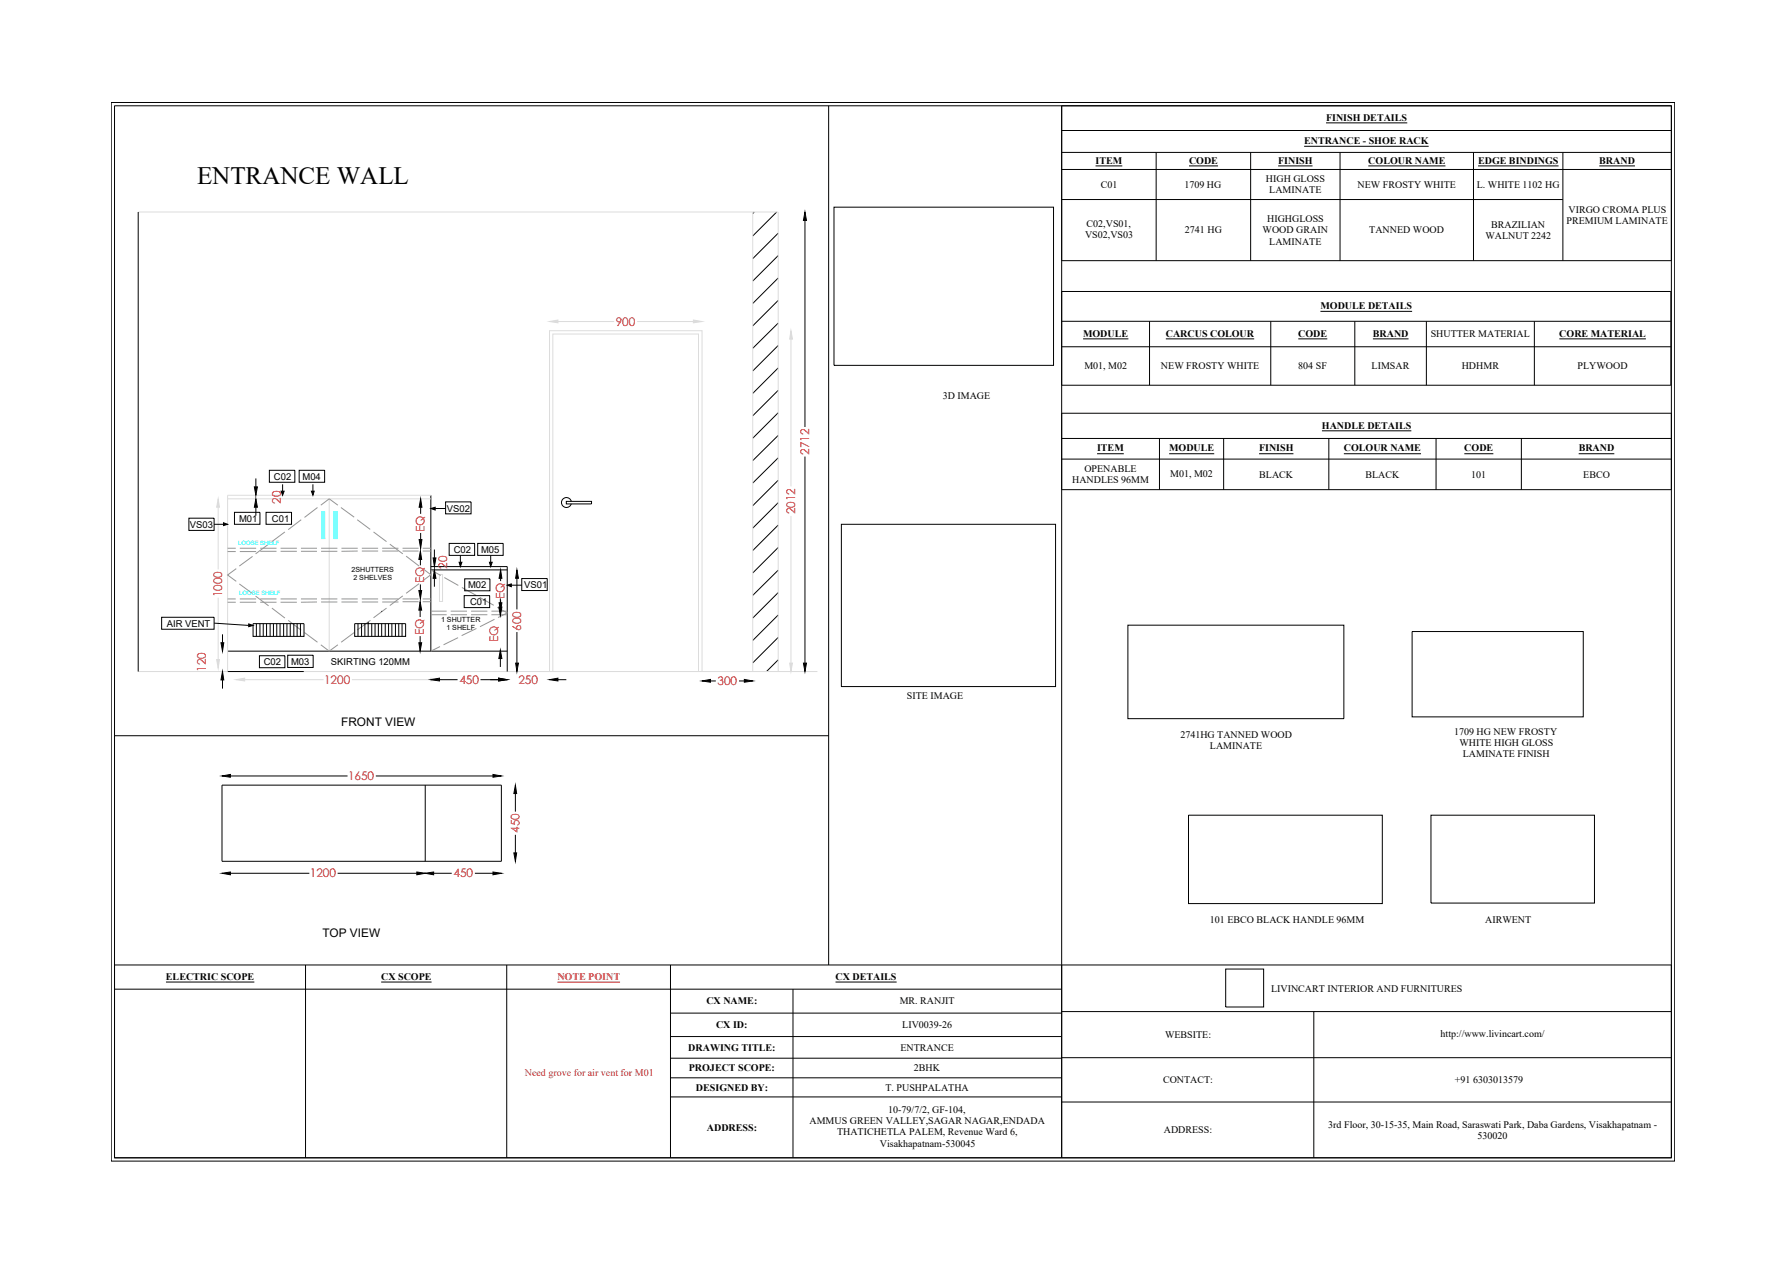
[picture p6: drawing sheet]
<svg xmlns="http://www.w3.org/2000/svg" width="297mm" height="210mm" viewBox="0 0 297 210" stroke-linecap="round" stroke-linejoin="round" font-family="sans-serif">
<defs><g id="words">
<text font-size="4.2" x="32.8" y="30.6">ENTRANCE WALL</text>
<g font-size="2" fill="#f00">
<text x="102.3" y="54.1">900</text>
<text x="134.5" y="75.6" transform="rotate(-90 134.5 75.6)">2712</text>
<text x="46.7" y="83.7" transform="rotate(-90 46.7 83.7)">20</text>
<text x="70.6" y="88.4" transform="rotate(-90 70.6 88.4)">EQ</text>
<text x="132.2" y="85.4" transform="rotate(-90 132.2 85.4)">2012</text>
<text x="74.3" y="94.5" transform="rotate(-90 74.3 94.5)">20</text>
<text x="36.9" y="99.2" transform="rotate(-90 36.9 99.2)">1000</text>
<text x="70.5" y="97" transform="rotate(-90 70.5 97)">EQ</text>
<text x="83.8" y="99.5" transform="rotate(-90 83.8 99.5)">EQ</text>
<text x="70.5" y="105.5" transform="rotate(-90 70.5 105.5)">EQ</text>
<text x="82.8" y="106.7" transform="rotate(-90 82.8 106.7)">EQ</text>
<text x="86.6" y="104.8" transform="rotate(-90 86.6 104.8)">600</text>
<text x="34.2" y="111.6" transform="rotate(-90 34.2 111.6)">120</text>
<text x="53.9" y="113.6">1200</text>
<text x="76.4" y="113.6">450</text>
<text x="86.2" y="113.6">250</text>
<text x="119.3" y="113.8">300</text>
<text x="57.9" y="129.6">1650</text>
<text x="86.3" y="138.4" transform="rotate(-90 86.3 138.4)">450</text>
<text x="51.5" y="145.8">1200</text>
<text x="75.4" y="145.8">450</text>
</g>
<g font-size="2">
<text x="56.7" y="120.6">FRONT VIEW</text>
<text x="53.6" y="155.7">TOP VIEW</text>
</g>
<g font-size="1.7">
<text x="216.8" y="23.9">ENTRANCE - SHOE RACK</text>
<text x="220.4" y="20.1">FINISH DETAILS</text>
<text x="182.1" y="27.2">ITEM</text>
<text x="197.6" y="27.2">CODE</text>
<text x="212.5" y="27.2">FINISH</text>
<text x="227.4" y="27.2">COLOUR NAME</text>
<text x="245.7" y="27.2">EDGE BINDINGS</text>
<text x="265.8" y="27.2">BRAND</text>
<text x="183" y="31.2">C01</text>
<text x="196.9" y="31.2">1709 HG</text>
<text x="210.4" y="30.3">HIGH GLOSS</text>
<text x="211" y="32.1">LAMINATE</text>
<text x="225.7" y="31.2">NEW FROSTY WHITE</text>
<text x="245.5" y="31.2">L. WHITE 1102 HG</text>
<text x="260.7" y="35.4">VIRGO CROMA PLUS</text>
<text x="180.4" y="39.6">VS02,VS03</text>
<text x="180.6" y="37.7">C02,VS01,</text>
<text x="197" y="38.8">2741 HG</text>
<text x="209.9" y="38.8">WOOD GRAIN</text>
<text x="210.6" y="36.9">HIGHGLOSS</text>
<text x="211" y="40.7">LAMINATE</text>
<text x="227.6" y="38.8">TANNED WOOD</text>
<text x="246.9" y="39.7">WALNUT 2242</text>
<text x="247.9" y="37.9">BRAZILIAN</text>
<text x="260.4" y="37.2">PREMIUM LAMINATE</text>
<text x="219.5" y="51.4">MODULE DETAILS</text>
<text x="180" y="56">MODULE</text>
<text x="193.8" y="56">CARCUS COLOUR</text>
<text x="215.8" y="56">CODE</text>
<text x="228.2" y="56">BRAND</text>
<text x="237.8" y="56.1">SHUTTER MATERIAL</text>
<text x="259.2" y="56">CORE MATERIAL</text>
<text x="180.2" y="61.3">M01, M02</text>
<text x="193" y="61.4">NEW FROSTY WHITE</text>
<text x="215.8" y="61.4">804 SF</text>
<text x="228" y="61.4">LIMSAR</text>
<text x="243" y="61.4">HDHMR</text>
<text x="262.2" y="61.4">PLYWOOD</text>
<text x="156.7" y="66.4">3D IMAGE</text>
<text x="219.7" y="71.2">HANDLE DETAILS</text>
<text x="182.4" y="75">ITEM</text>
<text x="194.3" y="75">MODULE</text>
<text x="209.3" y="75">FINISH</text>
<text x="223.4" y="75">COLOUR NAME</text>
<text x="243.4" y="75">CODE</text>
<text x="262.4" y="75">BRAND</text>
<text x="178.2" y="80.3">HANDLES 96MM</text>
<text x="180.2" y="78.5">OPENABLE</text>
<text x="194.5" y="79.3">M01, M02</text>
<text x="209.3" y="79.4">BLACK</text>
<text x="227" y="79.4">BLACK</text>
<text x="244.5" y="79.4">101</text>
<text x="263.2" y="79.4">EBCO</text>
<text x="150.7" y="116.1">SITE IMAGE</text>
<text x="196.2" y="122.6">2741HG TANNED WOOD</text>
<text x="201.1" y="124.5">LAMINATE</text>
<text x="241.7" y="122.1">1709 HG NEW FROSTY</text>
<text x="242.6" y="124">WHITE HIGH GLOSS</text>
<text x="243.1" y="125.8">LAMINATE FINISH</text>
<text x="201.1" y="153.5">101 EBCO BLACK HANDLE 96MM</text>
<text x="246.9" y="153.5">AIRWENT</text>
<text x="27.6" y="162.8">ELECTRIC SCOPE</text>
<text x="63.4" y="162.8">CX SCOPE</text>
<text x="117.4" y="166.9">CX NAME:</text>
<text x="138.9" y="162.8">CX DETAILS</text>
<text x="149.5" y="166.9">MR. RANJIT</text>
<text x="211.3" y="164.8">LIVINCART INTERIOR AND FURNITURES</text>
<text x="119" y="170.9">CX ID:</text>
<text x="150" y="170.9">LIV0039-26</text>
<text x="193.7" y="172.5">WEBSITE:</text>
<text x="239.5" y="172.4">http://www.livincart.com/</text>
<text x="114.4" y="174.6">DRAWING TITLE:</text>
<text x="114.5" y="178">PROJECT SCOPE:</text>
<text x="149.7" y="174.6">ENTRANCE</text>
<text x="151.9" y="178.1">2BHK</text>
<text x="241.8" y="180">+91 6303013579</text>
<text x="115.7" y="181.2">DESIGNED BY:</text>
<text x="147.2" y="181.2">T. PUSHPALATHA</text>
<text x="147.6" y="184.9">10-79/7/2, GF-104,</text>
<text x="193.3" y="180">CONTACT:</text>
<text x="117.5" y="187.9">ADDRESS:</text>
<text x="134.6" y="186.8">AMMUS GREEN VALLEY,SAGAR NAGAR,ENDADA</text>
<text x="139.1" y="188.7">THATICHETLA PALEM, Revenue Ward 6,</text>
<text x="146.2" y="190.6">Visakhapatnam-530045</text>
<text x="193.4" y="188.4">ADDRESS:</text>
<text x="220.8" y="187.4">3rd Floor, 30-15-35, Main Road, Saraswati Park, Daba Gardens, Visakhapatnam -</text>
<text x="245.6" y="189.3">530020</text>
</g>
<g font-size="1.7" fill="#ed1f24">
<text x="92.7" y="162.8">NOTE POINT</text>
<text x="87.2" y="178.8">Need grove for air vent for M01</text>
</g>
<g font-size="1.6">
<text x="45.5" y="79.8">C02</text>
<text x="50.3" y="79.8">M04</text>
<text x="31.6" y="87.7">VS03</text>
<text x="39.7" y="86.8">M01</text>
<text x="45.2" y="86.8">C01</text>
<text x="74.3" y="85">VS02</text>
<text x="75.4" y="91.9">C02</text>
<text x="80" y="91.9">M05</text>
<text x="77.8" y="97.8">M02</text>
<text x="78.1" y="100.6">C01</text>
<text x="87.2" y="97.8">VS01</text>
<text x="27.7" y="104.2">AIR VENT</text>
<text x="43.8" y="110.5">C02</text>
<text x="48.4" y="110.5">M03</text>
<text x="55" y="110.6">SKIRTING 120MM</text>
</g>
<g font-size="1.2">
<text x="58.4" y="95">2SHUTTERS</text>
<text x="58.7" y="96.3">2 SHELVES</text>
<text x="73.3" y="103.3">1 SHUTTER</text>
<text x="74.2" y="104.6">1 SHELF</text>
</g>
<g font-size="1" fill="#0ff">
<text x="39.6" y="90.6">LOOSE SHELF</text>
<text x="39.8" y="98.9">LOOSE SHELF</text>
</g>
</g></defs>
<!-- layer: 30-600 - 200-Struc_Gen -->
<g fill="none" stroke="#000" stroke-width=".17">
<path d="M18.5 17h259.9v176h-259.9zM19 17.6h258.8v174.8h-258.8zM137.7 17.6v142.8M176.5 21.7h101.3M176.5 25.3h101.3M176.5 28.2h101.3M176.5 33.2h83.3M182.1 27.6h4.4M192.2 25.3v18M197.6 27.6h4.9M207.9 25.3v18M212.5 27.6h5.7"/>
<path d="M216.8 24.3h20.7M220.4 20.4h13.5M222.7 25.3v18M227.4 27.6h12.9M244.9 25.3v18M245.7 27.6h13.4M259.8 25.3v18M265.8 27.6h6M176.5 43.3h101.3v-25.7h-101.3v174.8M176.5 48.4h101.2v15.6h-101.2M176.5 53.4h101.2M176.5 57.6h101.2"/>
<path d="M180 56.3h7.6M191.1 53.4v10.6M193.8 56.3h14.7M211.2 53.4v10.6M215.8 56.3h4.8M219.5 51.7h15.2M225.2 53.4v10.6M228.2 56.3h5.9M237.1 53.4v10.6M255 53.4v10.6M259.2 56.3h14.4M176.5 68.7h101.3v12.7h-101.3"/>
<path d="M176.5 72.9h101.3M176.5 76.3h101.3M182.4 75.4h4.4M192.7 72.9v8.5M194.3 75.4h7.5M203.4 72.9v8.5M209.3 75.4h5.7M219.7 71.6h14.9M220.9 72.9v8.5M223.4 75.4h12.8M238.7 72.9v8.5M243.4 75.4h4.8"/>
<path d="M252.9 72.9v8.5M262.4 75.4h5.9M71.6 82.3v25.9M71.6 94.2h12.7v17.4M71.6 94.7h12.7M139.9 87.1h35.6v27h-35.6zM37.8 111.6h12.7M37.8 108.2h46.5M187.5 103.9h35.9v15.5h-35.9zM234.7 105h28.5v14.1h-28.5zM19 160.4h258.8v32h-258.8zM19 164.4h157.5"/>
<path d="M27.6 163.2h14.7M50.8 160.4v32M63.4 163.2h8.3M84.2 160.4v32M111.4 168.4h65.1M111.4 172.3h65.1M111.4 175.9h65.1M111.4 179.1h65.1M111.4 160.4v32M131.8 164.4v28M138.9 163.2h10.1M176.5 168.1h101.3"/>
<path d="M176.5 175.8h101.3M203.7 161.1h6.3v6.3h-6.3zM218.4 168.1v24.3M111.4 182.3h65.1M176.5 183.1h101.3"/>
</g>
<path d="M92.7 163.2h10.4" fill="none" stroke="#ed1f24" stroke-width=".17"/>
<!-- layer: A-WALL -->
<g fill="none" stroke="#000" stroke-width=".17">
<path d="M23 35.2v76.4M138.6 34.4h36.5v26.3h-36.5zM42.5 79.5v1.4M42.5 84.3v1.4M69.9 93v1M69.9 97.1v1M69.9 84.3v1.1M69.9 88.6v1.1M72.2 91.3v1.4M72.2 96.1v1.4M83.2 99.5v1.4M83.2 96.1v.5"/>
<path d="M83.2 99.8v.4M42.1 103.6h8.4v2.2h-8.4zM42.6 103.6v2.2M43.2 103.6v2.2M43.8 103.6v2.2M44.3 103.6v2.2M44.9 103.6v2.2M45.5 103.6v2.2M46 103.6v2.2M46.6 103.6v2.2M47.1 103.6v2.2M47.7 103.6v2.2"/>
<path d="M48.2 103.6v2.2M48.8 103.6v2.2M49.4 103.6v2.2M49.9 103.6v2.2M59 103.6h8.4v2.2h-8.4zM59.5 103.6v2.2M60.1 103.6v2.2M60.6 103.6v2.2M61.2 103.3v2.5M61.8 103.6v2.2M62.3 103.6v2.2M62.9 103.6v2.2"/>
<path d="M63.4 101.5v.2M63.4 103.6v2.2M64 103.6v2.2M64.6 103.6v2.2M65.1 103.6v2.2M65.7 103.6v2.2M66.3 103.6v2.2M66.8 103.6v2.2M69.8 101.4v1.1M69.8 105.7v1.1M81.5 113h1.4M83.2 109.4v1.4"/>
<path d="M92.7 113h1.4M19 122.3h118.7M36.9 130.5h46.4v12.6h-46.4zM38.3 129h19.5M62.5 129h19.4M70.7 130.5v12.6M85.7 131.9v3M85.7 138.7v3M197.6 135.5h32.2v14.7h-32.2zM237.9 135.5h27.1v14.6h-27.1zM38.3 145.1h13.1M56.1 145.1h13.2"/>
<path d="M72.1 145.1h3M78.9 145.1h3"/>
</g>
<!-- layer: Furniture -->
<g fill="none" stroke="#000" stroke-width=".17">
<path d="M125.4 35.2l-.3 .3M129.1 35.2l-4 4M129.4 38.7l-4.3 4.3M129.4 42.5l-4.3 4.2M129.4 46.2l-4.3 4.2M129.4 49.9l-4.3 4.3M129.4 53.7l-4.3 4.2M129.4 57.4l-4.3 4.3M129.4 61.1l-4.3 4.3M129.4 64.9l-4.3 4.2M129.4 68.6l-4.3 4.2M129.4 72.4l-4.3 4.2"/>
<path d="M129.4 76.1l-4.3 4.2M129.4 79.8l-4.3 4.2M129.4 83.5l-4.3 4.3M129.4 87.3l-4.3 4.2M129.4 91l-4.3 4.2M129.4 94.8l-4.3 4.1M129.4 98.5l-4.3 4.2M129.4 102.2l-4.3 4.2M129.4 105.9l-4.3 4.3M129.4 109.7l-2 1.9"/>
</g>
<!-- layer: Modular Unit -->
<g fill="none" stroke="#dcdcdc" stroke-width=".17">
<path d="M23 35.2h106.4v76.4M125.1 35.2v76.4M92.7 53.4h9.4M105.9 53.4h9.4M131.5 56.4v24.4M36.3 84.3v10.3M36.3 99.3v10.3M37.8 82.9h33.8M54.7 82.9v25.3M71.6 82.3h-33.8v29.3M73.1 95.5h.5v4.5h-.5zM131.5 85.7v24.5"/>
<path d="M23 111.6h112.9M40.7 113h13.1M58.5 113h13.1M91.3 111.6v-56.6h25.4v56.6M91.9 111.6v-56.1h24.2v56.1"/>
</g>
<g fill="#dcdcdc" stroke="#dcdcdc" stroke-width=".17">
<path d="M115.3 53.2l1.4 .2-1.4 .3z"/>
<path d="M91.3 53.4l1.4-.2v.5z"/>
<path d="M131.5 55l.2 1.4h-.4z"/>
<path d="M131.3 110.2h.4l-.2 1.4z"/>
<path d="M71.6 112.7l1.5 .3-1.5 .2z"/>
<path d="M39.2 113l1.5-.3v.5z"/>
<path d="M36 109.6h.5l-.2 1.5z"/>
<path d="M36.3 82.9l.2 1.4h-.5z"/>
</g>
<!-- layer: 0 -->
<g fill="none" stroke="#000" stroke-width=".17">
<path d="M133.8 36.6v34.4M133.8 75.9v34.3M35.6 87.1h1.6M47 80.5v1.1M52 80.5v1.1M76.5 92.3v1.1M81.6 92.3v1.1M85.9 96.1v5.2M35.6 103.6l5.7 .3M37 105.4v1.4M37 113v1.4M73.1 113h3"/>
<path d="M79.9 113h3M85.9 105v5.2M118.1 113.2h.9M122.8 113.2h.9"/>
</g>
<g fill="#000" stroke="#000" stroke-width=".17">
<path d="M133.8 35.2l.3 1.4h-.6zM37.2 86.9l.6 .2-.6 .2zM46.7 81.6h.5l-.2 .7zM51.8 81.6h.4l-.2 .7zM76.3 93.4h.5l-.3 .8zM81.4 93.4h.4l-.2 .8zM85.9 94.7l.3 1.4h-.5zM37 111.6l.2 1.4h-.5zM36.7 106.8h.5l-.2 1.4zM41.3 103.7l.8 .2-.8 .3zM71.6 113l1.5-.3v.5zM82.9 112.7l1.4 .3-1.4 .2z"/>
<path d="M85.7 110.2h.5l-.3 1.4zM116.7 113.2l1.4-.3v.5zM123.7 112.9l1.4 .3-1.4 .2zM133.5 110.2h.6l-.3 1.4z"/>
</g>
<!-- layer: Furniture -->
<g fill="none" stroke="#939598" stroke-width=".17">
<path d="M37.8 91.1h1.4M37.8 91.7h1.4M37.8 99.5h1.4M39.3 94.5l-1.5 1.1 1.5 1M39.8 97l2.2 1.7M39.9 91.1h2.7M39.9 91.7h2.7M39.9 99.5h2.7M42 92.5l-2.2 1.6M42.5 99.1l2.1 1.6M43.3 91.1h2.7M43.3 91.6h2.7"/>
<path d="M43.3 99.5h2.7M44.6 90.4l-2.1 1.6M46.6 91.1h2.7M46.6 91.6h2.7M46.6 99.5h2.7M47.4 88.4l-2.2 1.6M50 91.1h2.7M50 91.6h2.7M50 99.5h2.7M50.1 86.4l-2.2 1.6M52.8 84.3l-2.2 1.7M53.3 84l1.4-1.1 1.5 1.1"/>
<path d="M53.4 91.1h2.7M53.4 91.6h2.7M53.4 99.5h2.7M56.7 84.3l2.2 1.7M56.8 91.1h2.7M56.8 99.5h2.7M59.4 86.4l2.1 1.6M59.5 91.6h-2.7M60.1 91.1h2.8M60.1 91.6h2.8M60.1 99.5h2.8M62.1 88.4l2.1 1.6"/>
<path d="M63.5 91.1h2.7M63.5 91.6h2.7M63.5 99.5h2.7M64.8 90.4l2.2 1.6M66.9 91.1h2.7M66.9 91.6h2.7M66.9 99.5h2.7M67 99l-2.2 1.6M67.5 92.4l2.2 1.7M69.7 97l-2.2 1.6M70.2 94.5l1.4 1-1.4 1.1M70.3 91.1h1.3"/>
<path d="M70.3 91.6h1.3M70.3 99.5h1.3M71.6 94.7l1.7 .9M73.9 96l2.3 1.3M76.8 97.6l2.3 1.3M79.7 99.3l2.4 1.3M37.8 100.1h1.4M39.9 100.1h2.7M43.3 100.1h2.7M45.2 101.1l2.2 1.6M46.6 100.1h2.7M47.9 103.1l2.2 1.6"/>
<path d="M50.6 105.1l2.2 1.6M52.7 100l-2.7 .1M53.3 107.2l1.4 1 1.5-1M53.4 100h2.7M56.8 100h2.7M58.9 105.1l-2.2 1.6M60.1 100h2.8M61.6 103.1l-2.2 1.6M63.5 100h2.7M64.2 101.1l-2.1 1.6M66.9 100h2.7M70.3 100h1.3"/>
<path d="M71.6 101.6h2.6M71.6 102.2h2.6M73.1 107.5l-1.5 .7M74.9 101.6h2.7M74.9 102.2h2.7M76.1 106l-2.4 1.2M78.3 101.6h2.7M78.3 102.2h2.7M79.2 104.5l-2.5 1.1M81.7 101.6h2.6M81.7 102.2h2.6M82.2 102.9l-2.4 1.3"/>
<path d="M82.7 100.9l1.6 1-1.5 .7"/>
</g>
<g fill="#0ff" stroke="#0ff" stroke-width=".17">
<path d="M55.5 85.1l.5 4.4v-4.4zM55.5 85.1l.5 4.4h-.5z"/>
<path d="M53.5 85.1l.5 4.4v-4.4zM53.5 85.1l.5 4.4h-.5z"/>
</g>
<!-- layer: A-WALL -->
<g fill="#000" stroke="#000" stroke-width=".17">
<path d="M42.5 82.9l.3 1.4h-.5zM42.3 80.9h.5l-.3 1.4zM69.6 98.1h.5l-.2 1.4zM69.9 91.6l.2 1.4h-.5zM69.7 89.7h.4l-.2 1.4zM69.9 82.9l.2 1.4h-.4zM72.2 94.7l.3 1.4h-.5zM72 92.7h.5l-.3 1.5zM83.2 94.7l.2 1.4h-.4zM69.6 106.8h.5l-.3 1.4zM69.8 100l.3 1.4h-.5zM82.9 112.7l1.4 .3-1.4 .2z"/>
<path d="M82.9 100.9h.5l-.2 1.4zM83.2 108l.2 1.4h-.5zM83 100.2h.4l-.2 1.4zM91.3 113l1.4-.3v.5zM36.9 129l1.4-.3v.5zM81.9 128.7l1.4 .3-1.4 .2zM85.7 130.5l.2 1.4h-.5zM36.9 145.1l1.4-.2v.5zM69.3 144.9l1.4 .2-1.4 .3zM70.7 145.1l1.4-.2v.5zM81.9 144.9l1.4 .2-1.4 .3zM85.4 141.7h.5l-.2 1.4z"/>
</g>
<!-- layer: text -->
<g fill="none" stroke="#000" stroke-width=".17">
<path d="M44.8 78.2h4.2v2h-4.2zM49.7 78.2h4.3v2h-4.3zM31.4 86.1h4.2v2.1h-4.2zM39 85.1h4.2v2h-4.2zM44.2 85.1h4.3v2h-4.3zM72.3 84.5h1.8M74.1 83.4h4.2v2h-4.2zM74.7 90.3h4.2v2h-4.2zM77.2 99h4.2v2h-4.2zM77.2 96.2h4.2v2h-4.2zM79.4 90.3h4.2v2h-4.2zM85 97.3h1.7"/>
<path d="M86.7 96.2h4.3v1.9h-4.3zM26.9 102.6h8.7v2h-8.7zM43.1 109h4.3v2h-4.3zM47.8 108.9h4.3v2h-4.3z"/>
</g>
<path d="M71.6 84.5l.7-.2v.5zM84.3 97.3l.7-.3v.5z" fill="#000" stroke="#000" stroke-width=".17"/>
<!-- layer: A-FURNITURE -->
<path d="M94.1 83.3h4.2v.4h-4.2zM95 83.3a.83 .83 0 0 0-1.3-.5 .83 .83 0 0 0 0 1.4 .83 .83 0 0 0 1.3-.5" fill="none" stroke="#000" stroke-width=".17"/>
<use href="#words"/>
</svg>
